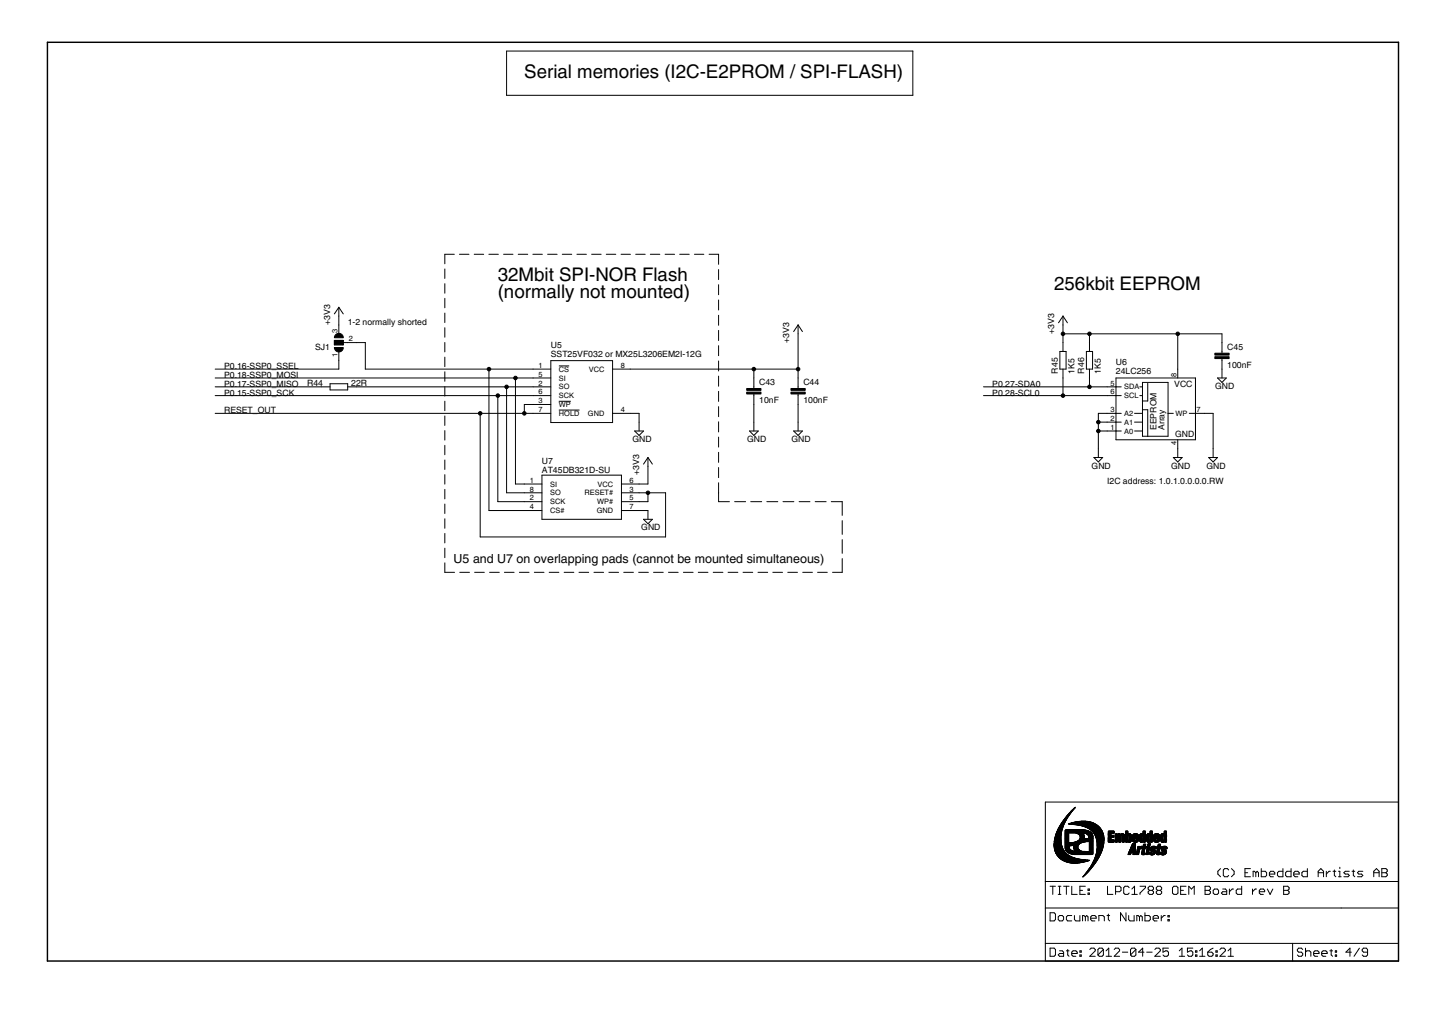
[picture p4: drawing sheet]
<svg xmlns="http://www.w3.org/2000/svg" width="297mm" height="210mm" viewBox="0 0 297 210" stroke-linecap="round" stroke-linejoin="round" font-family="sans-serif">
<defs><g id="words">
<g font-size="4.4">
<text x="107.6" y="15.9">Serial memories (I2C-E2PROM / SPI-FLASH)</text>
<text x="102.2" y="57.6">32Mbit SPI-NOR Flash</text>
<text x="216.4" y="59.4">256kbit EEPROM</text>
<text x="102.2" y="61.2">(normally not mounted)</text>
</g>
<text font-size="3" x="93.1" y="115.6">U5 and U7 on overlapping pads (cannot be mounted simultaneous)</text>
<g font-size="2.1">
<text x="64.7" y="71.8">SJ1</text>
<text x="67.7" y="66.7" transform="rotate(-90 67.7 66.7)">+3V3</text>
<text x="71.4" y="66.7">1-2 normally shorted</text>
<text x="113.1" y="71.5">U5</text>
<text x="162" y="70.3" transform="rotate(-90 162 70.3)">+3V3</text>
<text x="216.4" y="68.5" transform="rotate(-90 216.4 68.5)">+3V3</text>
<text x="251.9" y="71.8">C45</text>
<text x="46" y="75.7">P0.16-SSP0_SSEL</text>
<text x="46" y="77.6">P0.18-SSP0_MOSI</text>
<text x="113.1" y="73.3">SST25VF032 or MX25L3206EM2I-12G</text>
<text x="217.1" y="76.6" transform="rotate(-90 217.1 76.6)">R45</text>
<text x="220.6" y="76.6" transform="rotate(-90 220.6 76.6)">1K5</text>
<text x="222.6" y="76.6" transform="rotate(-90 222.6 76.6)">R46</text>
<text x="226" y="76.6" transform="rotate(-90 226 76.6)">1K5</text>
<text x="229.1" y="76.6">24LC256</text>
<text x="229.1" y="74.8">U6</text>
<text x="251.9" y="75.5">100nF</text>
<text x="46" y="81.2">P0.15-SSP0_SCK</text>
<text x="46" y="79.4">P0.17-SSP0_MISO</text>
<text x="63" y="79.2">R44</text>
<text x="72.1" y="79.2">22R</text>
<text x="155.8" y="82.7">10nF</text>
<text x="155.8" y="79.1">C43</text>
<text x="164.9" y="82.7">100nF</text>
<text x="164.9" y="79.1">C44</text>
<text x="203.7" y="79.4">P0.27-SDA0</text>
<text x="203.7" y="81.2">P0.28-SCL0</text>
<text x="241" y="79.4">VCC</text>
<text x="249.5" y="79.8">GND</text>
<text x="46" y="84.8">RESET_OUT</text>
<text x="237.4" y="88.2" transform="rotate(-90 237.4 88.2)">EEPROM</text>
<text x="239.1" y="88.2" transform="rotate(-90 239.1 88.2)">Array</text>
<text x="241.2" y="89.7">GND</text>
<text x="111.3" y="95.2">U7</text>
<text x="129.8" y="90.7">GND</text>
<text x="153.4" y="90.7">GND</text>
<text x="162.5" y="90.7">GND</text>
<text x="111.3" y="97">AT45DB321D-SU</text>
<text x="131.2" y="97.5" transform="rotate(-90 131.2 97.5)">+3V3</text>
<text x="224.1" y="96.1">GND</text>
<text x="227.3" y="99.3">I2C address: 1.0.1.0.0.0.0.RW</text>
<text x="240.4" y="96.1">GND</text>
<text x="247.7" y="96.1">GND</text>
<text x="131.6" y="108.8">GND</text>
</g>
<g font-size="1.8">
<text x="69.3" y="68.2" transform="rotate(-90 69.3 68.2)">3</text>
<text x="71.6" y="70">2</text>
<text x="69.3" y="73.2" transform="rotate(-90 69.3 73.2)">1</text>
<text x="110.6" y="75.5">1</text>
<text x="110.6" y="77.3">5</text>
<text x="114.7" y="76.3">CS</text>
<text x="120.9" y="76.3">VCC</text>
<text x="127.4" y="75.5">8</text>
<text x="241.5" y="77.3" transform="rotate(-90 241.5 77.3)">8</text>
<text x="110.6" y="79.1">2</text>
<text x="110.6" y="80.9">6</text>
<text x="110.6" y="82.7">3</text>
<text x="114.7" y="79.9">SO</text>
<text x="114.7" y="81.7">SCK</text>
<text x="114.7" y="78.1">SI</text>
<text x="114.7" y="83.5">WP</text>
<text x="228" y="80.9">6</text>
<text x="228" y="79.1">5</text>
<text x="230.7" y="81.7">SCL</text>
<text x="230.7" y="79.9">SDA</text>
<text x="110.6" y="84.6">7</text>
<text x="114.7" y="85.3">HOLD</text>
<text x="120.7" y="85.3">GND</text>
<text x="127.4" y="84.6">4</text>
<text x="228" y="88.2">1</text>
<text x="228" y="86.4">2</text>
<text x="228" y="84.6">3</text>
<text x="230.7" y="89">A0</text>
<text x="230.7" y="87.2">A1</text>
<text x="230.7" y="85.3">A2</text>
<text x="241.3" y="85.3">WP</text>
<text x="245.6" y="84.6">7</text>
<text x="241.5" y="91.3" transform="rotate(-90 241.5 91.3)">4</text>
<text x="108.7" y="99.1">1</text>
<text x="108.7" y="100.9">8</text>
<text x="112.9" y="99.8">SI</text>
<text x="112.9" y="101.7">SO</text>
<text x="120" y="101.7">RESET#</text>
<text x="122.7" y="99.8">VCC</text>
<text x="129.2" y="99.1">6</text>
<text x="129.2" y="100.9">3</text>
<text x="108.7" y="102.7">2</text>
<text x="108.7" y="104.5">4</text>
<text x="112.9" y="103.5">SCK</text>
<text x="112.9" y="105.3">CS#</text>
<text x="122.5" y="105.3">GND</text>
<text x="122.6" y="103.5">WP#</text>
<text x="129.2" y="102.7">5</text>
<text x="129.2" y="104.5">7</text>
</g>
</g></defs>
<g fill="#000" stroke="#000" stroke-width=".21">
<path d="M104 10.5h83.4zM104 10.5v9.1zM187.4 10.5v9.1zM104 19.6h83.4zM91.3 52.2v1.9zM91.3 55.2v1.9zM91.3 58.2v2zM91.3 52.2h2zM94.3 52.2h2zM97.3 52.2h2zM100.4 52.2h1.9zM103.4 52.2h1.9z"/>
<path d="M106.4 52.2h1.9zM109.4 52.2h1.9zM112.4 52.2h2zM115.4 52.2h2zM118.4 52.2h2zM121.5 52.2h1.9zM124.5 52.2h1.9zM127.5 52.2h1.9zM130.5 52.2h1.9zM133.5 52.2h1.9zM136.5 52.2h2zM139.5 52.2h2z"/>
<path d="M142.6 52.2h1.9zM145.6 52.2h1.9zM147.5 52.2v2zM147.5 55.3v2.1zM147.5 58.4v2.1zM44.2 79.4h21.7zM65.9 79.4h1.9zM68.6 69.8h1.9zM68.6 69.8v1zM69.6 66.7v1.8zM69.6 72.1v1.8zM69.6 63.1v1.8z"/>
<path d="M69.6 63.1l-1 1.3zM69.6 64.9v1.8zM69.6 73.9v1.8zM44.2 75.7h25.4zM70.5 69.8v.5zM70.5 70.3v.5zM68.6 70.8h1.9zM69.6 63.1l.9 1.3zM70.5 70.3h.9zM67.8 78.7h3.6zM71.4 70.3h1.8zM71.4 79.4h1.8z"/>
<path d="M73.2 79.4h30.8zM75 70.3v5.4zM73.2 70.3h1.8zM91.3 61.2v2zM91.3 64.2v2zM91.3 67.2v2zM91.3 70.3v1.9zM91.3 73.3v1.9zM91.3 76.3v1.9zM91.3 79.3v2zM75 75.7h25.4zM104 79.4h5.4z"/>
<path d="M44.2 77.6h61.6zM109.4 75.7h3.7zM109.4 79.4h3.7zM109.4 77.6h3.7zM105.8 77.6h3.6zM100.4 75.7h9zM113.1 74h12.7zM114.7 75.1h2.1zM125.8 74v12.7zM125.8 75.7h3.6zM129.4 75.7h25.3zM147.5 61.6v2z"/>
<path d="M147.5 64.7v2zM147.5 67.8v2.1zM147.5 70.9v2.1zM147.5 74.1v2zM147.5 77.2v2zM154.7 77.6v1.8zM154.7 79.4v.3zM154.7 75.7h9.1zM154.7 75.7v1.9zM163.8 66.7v1.8zM163.8 66.7l-.9 1.3zM163.8 77.6v1.8z"/>
<path d="M163.8 79.4v.3zM163.8 68.5v7.2zM163.8 75.7v1.9zM163.8 66.7l.9 1.3zM201.9 79.4h21.7zM217.6 72.1v3.6zM218.2 70.3v1.8zM218.2 75.7v1.9zM218.2 64.9v1.8zM218.2 64.9l-.9 1.3zM218.2 66.7v1.8zM218.2 68.5v1.8z"/>
<path d="M218.2 68.5h5.4zM218.2 77.6v3.6zM218.8 72.1v3.6zM217.6 72.1h1.2zM217.6 75.7h1.2zM218.2 64.9l.9 1.3zM223 72.1v3.6zM223.6 70.3v1.8zM223.6 75.7v1.9zM223.6 68.5v1.8zM223.6 68.5h18.2zM223.6 77.6v1.8z"/>
<path d="M223.6 79.4h3.7zM224.3 72.1v3.6zM223 72.1h1.3zM223 75.7h1.3zM227.3 79.4h1.8zM229.1 77.6h16.3zM229.1 77.6v1.8zM229.1 79.4h1.1zM234 79.4h.5zM234.5 78.5h5.3zM234.5 78.5v.9zM235.6 78.6v3.7z"/>
<path d="M239.8 78.5v6.3zM241.8 75.7v1.9zM241.8 68.5v7.2zM245.4 77.6v7.2zM249.9 77.6h1.8zM250.8 70.3v1.8zM250.8 73.9v1.8zM250.8 72.1v.4zM250.8 73.6v.3zM250.8 75.7v1.9zM249.9 77.6l.9 .9zM250.8 68.5v1.8z"/>
<path d="M241.8 68.5h9zM251.7 77.6l-.9 .9zM67.8 80h3.6zM67.8 78.7v1.3zM71.4 78.7v1.3zM91.3 82.3v2zM91.3 85.3v2zM91.3 88.3v2zM91.3 91.4v1.9zM91.3 94.4v1.9zM91.3 97.4v1.9zM44.2 84.8h54.4z"/>
<path d="M44.2 81.2h58zM105.8 77.6v21.7zM107.6 99.3h3.7zM105.8 99.3h1.8zM107.6 83v1.8zM107.6 84.8h1.8zM98.6 84.8h9zM109.4 84.8h3.7zM109.4 81.2h3.7zM109.4 83h3.7zM102.2 81.2h7.2zM107.6 83h1.8z"/>
<path d="M111.3 97.5v9.1zM113.1 74v12.7zM114.7 84.1h4.3zM114.7 82.3h2.5zM113.1 86.7h12.7zM111.3 97.5h16.3zM125.8 84.8h3.6zM129.4 84.8h1.8zM130.3 88.4h1.8zM127.6 99.3h3.6zM131.2 86.6v1.8zM130.3 88.4l.9 .9z"/>
<path d="M131.2 84.8v1.8zM131.2 99.3h1.8zM131.2 89.3l.9-.9zM133 93.9v1.8zM133 93.9l-.9 1.3zM133 95.7v3.6zM133 93.9l.9 1.3zM147.5 80.3v2.1zM147.5 83.4v2.1zM147.5 86.6v2zM147.5 89.7v2zM147.5 92.8v2.1z"/>
<path d="M147.5 95.9v2.1zM147.5 99.1v2zM153.9 88.4h1.8zM154.7 81.2v1.8zM154.7 80.8v.4zM154.7 86.6v1.8zM153.9 88.4l.8 .9zM154.7 83v3.6zM155.7 88.4l-1 .9zM162.9 88.4h1.8zM163.8 86.6v1.8zM162.9 88.4l.9 .9z"/>
<path d="M163.8 81.2v1.8zM163.8 80.8v.4zM163.8 83v3.6zM164.7 88.4l-.9 .9zM201.9 81.2h16.3zM218.2 81.2h9.1zM224.6 93.9h1.8zM225.5 92.1v1.8zM224.6 93.9l.9 .9zM225.5 88.4v3.7zM225.5 88.4h1.8zM225.5 86.6v1.8z"/>
<path d="M225.5 84.8v1.8zM226.4 93.9l-.9 .9zM227.3 81.2h1.8zM227.3 88.4h1.8zM227.3 86.6h1.8zM227.3 84.8h1.8zM225.5 86.6h1.8zM225.5 84.8h1.8zM229.1 88.4v1.8zM229.1 86.6v1.8zM229.1 84.8v1.8zM229.1 81.2v3.6z"/>
<path d="M229.1 79.4v1.8zM229.1 84.8h1.1zM229.1 86.6h1.1zM229.1 88.4h1.1zM229.1 81.2h1.1zM232.9 84.8h1.6zM232.9 86.6h1.6zM232.9 88.4h1.6zM234 81.2h.5zM234.5 88.4v1.1zM234.5 86.6v1.8zM234.5 84.8v1.8z"/>
<path d="M234.5 84.1v.7zM234.5 82.3v1.8zM234.5 81.2v1.1zM234.5 79.4v1.8zM234.5 82.3h1.1zM234.5 84.1h1.1zM234.5 89.5h1.1zM235.6 84.1v5.4zM239.8 84.8v4.7zM235.6 89.5h4.2zM240.9 93.9h1.8zM239.8 84.8h1.1z"/>
<path d="M241.8 92.1v1.8zM240.9 93.9l.9 .9zM241.8 90.2v1.9zM242.7 93.9l-.9 .9zM245.4 84.8v5.4zM229.1 90.2h16.3zM244.1 84.8h1.3zM245.4 84.8h1.8zM247.2 84.8h1.8zM248.1 93.9h1.8zM249 92.1v1.8zM248.1 93.9l.9 .9z"/>
<path d="M249 84.8v7.3zM249.9 93.9l-.9 .9zM91.3 100.4v2zM91.3 103.4v2zM91.3 106.4v2zM91.3 109.5v1.9zM91.3 112.5v1.9zM91.3 115.5v1.9zM91.3 117.4h2zM94.4 117.4h2zM97.4 117.4h2zM98.6 84.8v25.4z"/>
<path d="M100.4 75.7v29.1zM100.5 117.4h2zM102.2 81.2v21.7zM103.5 117.4h2zM104 79.4v21.7zM106.6 117.4h2zM107.6 102.9h3.7zM107.6 104.8h3.7zM107.6 101.1h3.7zM102.2 102.9h5.4zM100.4 104.8h7.2zM104 101.1h3.6z"/>
<path d="M109.7 117.4h2zM111.3 106.6h16.3zM112.7 117.4h2zM115.8 117.4h2zM118.9 117.4h1.9zM121.9 117.4h2zM125 117.4h2zM127.6 97.5v9.1zM128 117.4h2zM131.1 117.4h2zM127.6 102.9h3.6zM127.6 104.8h3.6z"/>
<path d="M127.6 101.1h3.6zM131.2 104.8h1.8zM131.2 101.1h1.8zM131.2 102.9h1.8zM132.1 106.6h1.8zM133 104.8v1.8zM132.1 106.6l.9 .9zM133 101.1h3.6zM133 101.1v1.8zM133.9 106.6l-.9 .9zM134.2 117.4h1.9zM136.6 101.1v9.1z"/>
<path d="M98.6 110.2h38zM137.2 117.4h2zM140.3 117.4h2zM143.3 117.4h2zM146.4 117.4h2zM147.5 101.1v1.8zM147.5 102.9h2.2zM149.5 117.4h2zM150.8 102.9h2.3zM152.5 117.4h2zM154.1 102.9h2.3zM155.6 117.4h2z"/>
<path d="M157.4 102.9h2.3zM158.6 117.4h2zM160.7 102.9h2.3zM161.7 117.4h2zM164 102.9h2.3zM164.8 117.4h2zM167.3 102.9h2.3zM167.8 117.4h2zM170.6 102.9h2.3zM170.9 117.4h2zM172.9 102.9v2.8zM172.9 106.8v2.8z"/>
<path d="M172.9 110.7v2.8zM172.9 114.6v2.8zM250 178.8v.5zM250 178.8l.5-.6zM250 179.3l.5 .6zM251.1 178.5v1.1zM251.1 179.6l.3 .3zM251.4 178.2l-.3 .3zM251.4 179.9h.5zM251.4 178.2h.5zM251.9 179.9l.3-.3zM251.9 178.2l.3 .3z"/>
<path d="M252.8 179.9l.5-.6zM253.3 178.8v.5zM252.8 178.2l.5 .6zM255.6 178.2v1.7zM255.6 179.9h1.1zM255.6 179.1h.5zM255.6 178.2h1.1zM257.2 178.8v1.1zM257.2 178.8h.3zM257.5 178.8l.3 .3zM257.8 179.1v.8zM258.1 178.8l-.3 .3z"/>
<path d="M258.1 178.8l.2 .3zM258.3 179.1v.8zM258.9 178.2v1.7zM258.9 179.9h.8zM259.7 179.9l.3-.3zM258.9 178.8h.8zM260 179.1v.5zM259.7 178.8l.3 .3zM260.6 179.1v.5zM260.9 178.8l-.3 .3zM260.6 179.6l.3 .3zM260.9 178.8h.5z"/>
<path d="M260.9 179.9h.5zM261.4 178.8l.3 .3zM261.7 179.1v.2zM260.6 179.3h1.1zM262.2 179.1v.5zM262.2 179.1l.3-.3zM262.2 179.6l.3 .3zM262.5 178.8h.9zM263.4 178.2v1.7zM262.5 179.9h.9zM263.9 179.1v.5zM264.2 178.8l-.3 .3z"/>
<path d="M263.9 179.6l.3 .3zM264.2 178.8h.8zM265 178.2v1.7zM264.2 179.9h.8zM265.6 179.1v.5zM265.9 178.8l-.3 .3zM265.6 179.6l.3 .3zM265.9 178.8h.5zM265.9 179.9h.5zM266.4 178.8l.3 .3zM266.7 179.1v.2zM265.6 179.3h1.1z"/>
<path d="M267.3 179.1v.5zM267.5 178.8l-.2 .3zM267.3 179.6l.2 .3zM267.5 178.8h.9zM268.4 178.2v1.7zM267.5 179.9h.9zM270.6 178.8v1.1zM270.6 178.8l.5-.6zM270.6 179.1h1.1zM271.1 178.2l.6 .6zM271.7 178.8v1.1zM272.3 178.8v1.1z"/>
<path d="M272.8 178.8l-.5 .5zM272.8 178.8h.3zM273.6 178.8h.6zM273.9 178.5v1.1zM273.9 179.6l.3 .3zM274.8 178.8h.2zM274.8 179.9h.5zM275 178.8v1.1zM275 177.9v.3zM275.9 179.9h.8zM275.9 179.1l.3-.3zM275.9 179.1l.3 .2z"/>
<path d="M276.2 178.8h.8zM276.7 179.9l.3-.3zM276.2 179.3h.5zM276.7 179.3l.3 .3zM277.5 178.8h.6zM277.8 178.5v1.1zM277.8 179.6l.3 .3zM278.7 179.9h.8zM278.9 178.8l-.2 .3zM278.7 179.1l.2 .2zM278.9 178.8h.9zM279.5 179.9l.3-.3z"/>
<path d="M278.9 179.3h.6zM279.5 179.3l.3 .3zM282 178.8v1.1zM282 178.8l.6-.6zM282 179.1h1.1zM282.6 178.2l.5 .6zM283.1 178.8v1.1zM283.7 178.2v1.7zM283.7 178.2h.8zM283.7 179.1h.8zM284.5 178.2l.3 .3zM284.5 179.1l.3 .2z"/>
<path d="M283.7 179.9h.8zM284.8 178.5v.3zM284.8 178.8l-.3 .3zM284.8 179.3v.3zM284.8 179.6l-.3 .3zM214.6 164.6h72.5zM287.1 164.6v16.3zM214.6 197.2h50.7zM214.6 193.6v3.6zM214.6 193.6h50.7zM214.6 186.3v7.3zM214.6 180.9v5.4z"/>
<path d="M214.6 180.9h72.5zM214.6 164.6v16.3zM215.6 194.5v1.7zM215.6 196.2h.8zM215.6 181.8h1.1zM215.6 187.3v1.7zM215.6 189h.8zM216.1 181.8v1.7zM216.4 196.2l.3-.3zM215.6 194.5h.8zM216.4 189l.3-.3zM215.6 187.3h.8z"/>
<path d="M216.7 194.8v1.1zM216.4 194.5l.3 .3zM216.7 187.6v1.1zM216.4 187.3l.3 .3zM217.5 195.6l-.3 .3zM217.2 183.5h.6zM217.2 181.8h.6zM217.2 188.1v.6zM217.2 188.7l.3 .3zM217.5 195.1h.6zM217.2 195.9l.3 .3zM217.5 195.6h.8z"/>
<path d="M217.5 181.8v1.7zM217.5 189h.6zM217.5 187.9l-.3 .2zM218.1 195.1l.2 .3zM218.1 189l.2-.3zM217.5 187.9h.6zM218.3 195.4v.8zM217.5 196.2h.8zM218.3 181.8h1.2zM218.3 188.1v.6zM218.1 187.9l.2 .2zM218.9 195.1h.6z"/>
<path d="M218.9 181.8v1.7zM218.9 188.1v.6zM218.9 188.7l.3 .3zM219.2 194.8v1.1zM219.2 195.9l.3 .3zM219.2 187.9l-.3 .2zM219.2 189h.8zM220 195.4v.5zM220 195.4l.3-.3zM220 181.8v1.7zM220 183.5h1.1zM219.2 187.9h.8z"/>
<path d="M220 195.9l.3 .3zM220.3 195.1h.6zM220.6 187.9v.8zM220.6 188.7l.3 .3zM220.3 196.2h.6zM220.9 195.1l.2 .3zM220.9 189h.8zM221.1 195.4v.2zM220 195.6h1.1zM221.7 195.1h.3zM221.7 195.1v.3zM221.7 195.9h.3z"/>
<path d="M221.7 195.9v.3zM221.7 181.8v1.7zM221.7 183.5h1.1zM221.7 182.7h.5zM221.7 187.9v1.1zM222 195.1v.3zM221.7 195.4h.3zM222 195.9v.3zM221.7 196.2h.3zM222.2 187.9v1.1zM222.2 187.9h.3zM222.5 187.9l.3 .2z"/>
<path d="M221.7 181.8h1.1zM222.8 188.1v.9zM222.8 188.1l.3-.2zM223.1 187.9l.3 .2zM223.4 182.4h.2zM223.4 182.4v.3zM223.4 183.2h.2zM223.4 183.2v.3zM223.4 188.1v.9zM223.6 182.4v.3zM223.4 182.7h.2zM223.6 183.2v.3z"/>
<path d="M223.4 183.5h.2zM223.7 196.2l1.1-1.1zM223.9 188.1v.6zM223.9 188.1l.3-.2zM224 194.5l-.3 .3zM223.9 188.7l.3 .3zM224.2 187.9h.5zM224 194.5h.6zM224.2 189h.5zM224.7 187.9l.3 .2zM223.7 196.2h1.1zM224.8 194.8v.3z"/>
<path d="M224.6 194.5l.2 .3zM225 188.1v.3zM223.9 188.4h1.1zM225.4 194.8v1.1zM225.4 194.8l.3-.3zM225.4 195.9l1.1-1.1zM225.6 187.9v1.1zM225.6 187.9h.8zM225.7 194.5h.5zM225.4 195.9l.3 .3zM226.2 194.5l.3 .3zM225.7 196.2h.5z"/>
<path d="M226.4 187.9l.3 .2zM226.5 194.8v1.1zM226.5 195.9l-.3 .3zM226.7 188.1v.9zM227.6 194.5l-.5 .6zM227.1 196.2h1.1zM227.2 187.9h.6zM227.4 181.8v1.7zM227.4 183.5h1.1zM227.5 187.6v1.1zM227.5 188.7l.3 .3zM227.6 194.5v1.7z"/>
<path d="M229.8 195.1l-1.1 1.1zM229 194.5l-.3 .3zM229 181.8v1.7zM229 181.8h.8zM229 194.5h.6zM228.7 196.2h1.1zM229.8 194.8v.3zM229.6 194.5l.2 .3zM229.8 181.8l.3 .3zM229 183h.8zM230 187.3v1.7zM230 187.3l1.1 1.7z"/>
<path d="M230.1 182.1v.6zM230.1 182.7l-.3 .3zM230.4 195.4h1.1zM230.7 182.1v1.1zM230.7 183.2l.2 .3zM230.9 181.8l-.2 .3zM230.9 183.5h.6zM231.1 187.3v1.7zM230.9 181.8h.6zM231.5 183.5l.3-.3zM231.7 187.9v.8zM231.7 188.7l.3 .3z"/>
<path d="M231.5 181.8l.3 .3zM232 189h.8zM232.1 194.8v1.1zM232.1 194.8l.2-.3zM233.2 194.8l-1.1 1.1zM232.3 194.5h.6zM232.1 195.9l.2 .3zM232.9 181.8l-.6 .6zM232.3 183.5h1.2zM232.8 187.9v1.1zM232.9 194.5l.3 .3zM232.3 196.2h.6z"/>
<path d="M232.9 181.8v1.7zM233.2 194.8v1.1zM233.2 195.9l-.3 .3zM233.4 187.9v1.1zM233.4 187.9h.2zM233.6 187.9l.3 .2zM233.7 195.4h1.1zM233.9 188.1v.9zM233.9 188.1l.3-.2zM234 181.8h1.1zM234 183.2v.3zM234.2 187.9l.3 .2z"/>
<path d="M234.5 188.1v.9zM234.6 194.5v1.7zM233.7 195.4l.9-.9zM235 187.3v1.7zM235 189h.9zM235.1 181.8v.3zM234 183.2l1.1-1.1zM235.4 195.4h1.1zM236 181.8l-.3 .3zM235.7 183v.2zM235.7 183l.3-.3zM235.7 182.1v.3z"/>
<path d="M235.9 189l.2-.3zM235 187.9h.9zM236 181.8h.5zM235.7 183.2l.3 .3zM235.7 182.4l.3 .3zM236 182.7h.5zM236.1 188.1v.6zM235.9 187.9l.2 .2zM236.5 181.8l.3 .3zM236.5 182.7l.3 .3zM236 183.5h.5zM236.7 188.1v.6z"/>
<path d="M237 187.9l-.3 .2zM236.8 182.1v.3zM236.8 182.4l-.3 .3zM236.8 183v.2zM236.8 183.2l-.3 .3zM236.7 188.7l.3 .3zM237 187.9h.5zM237.1 196.2l1.1-1.1zM237.3 194.5l-.2 .3zM237.6 181.8l-.2 .3zM237.4 183v.2zM237.4 183l.2-.3z"/>
<path d="M237.4 182.1v.3zM237 189h.5zM237.5 187.9l.3 .2zM237.6 181.8h.6zM237.4 183.2l.2 .3zM237.4 182.4l.2 .3zM237.6 182.7h.6zM237.8 188.1v.3zM236.7 188.4h1.1zM237.3 194.5h.6zM237.1 196.2h1.1zM238.2 194.8v.3z"/>
<path d="M237.9 194.5l.3 .3zM238.2 181.8l.3 .3zM238.2 182.7l.3 .3zM237.6 183.5h.6zM238.4 187.9v1.1zM238.4 188.4l.5-.5zM238.5 182.1v.3zM238.5 182.4l-.3 .3zM238.5 183v.2zM238.5 183.2l-.3 .3zM238.7 194.5v.9zM238.7 195.4l.6-.3z"/>
<path d="M238.9 187.9h.3zM238.7 195.9l.3 .3zM239.3 195.1h.3zM239.6 195.1l.3 .3zM239 196.2h.6zM239.8 187.9h.2zM239.8 187.9v.2zM239.8 188.7h.2zM239.8 188.7v.3zM238.7 194.5h1.2zM239.9 195.4v.5zM239.6 196.2l.3-.3z"/>
<path d="M240 187.9v.2zM239.8 188.1h.2zM240 188.7v.3zM239.8 189h.2zM240.7 182.1v1.1zM240.7 183.2l.3 .3zM241 181.8l-.3 .3zM241 183.5h.5zM241 181.8h.5zM241.5 183.5l.3-.3zM241.8 182.1v1.1zM241.5 181.8l.3 .3z"/>
<path d="M242.6 194.5l-.5 .6zM242.1 196.2h1.1zM242.4 181.8v1.7zM242.4 183.5h1.1zM242.4 182.7h.5zM242.6 194.5v1.7zM242.4 181.8h1.1zM243.8 194.5v.9zM243.8 195.4l.5-.3zM243.8 195.9l.2 .3zM244 181.8v1.7zM244 181.8l.6 .6z"/>
<path d="M244.3 195.1h.3zM244.6 195.1l.3 .3zM244 196.2h.6zM244.6 182.4l.6-.6zM243.8 194.5h1.1zM244.9 195.4v.5zM244.9 195.9l-.3 .3zM245.2 181.8v1.7zM245.4 195.1h.3zM245.4 195.1v.3zM245.4 195.9h.3zM245.4 195.9v.3z"/>
<path d="M245.7 195.1v.3zM245.4 195.4h.3zM245.7 195.9v.3zM245.4 196.2h.3zM246.8 194.5l-.5 .6zM246.3 196.2h1.1zM246.8 194.5v1.7zM247.4 181.8v1.7zM247.4 181.8h.8zM247.4 182.7h.8zM247.9 195.4v.5zM247.9 195.9l.3 .3z"/>
<path d="M248.2 196.2h.6zM248.2 181.8l.3 .3zM248.2 182.7l.3 .3zM247.4 183.5h.8zM247.9 195.4l.6-.6zM248.5 182.1v.3zM248.5 182.4l-.3 .3zM248.5 183v.2zM248.5 183.2l-.3 .3zM249 195.9l-.2 .3zM247.9 195.4h.9zM248.5 194.8l.5-.3z"/>
<path d="M249 195.6v.3zM248.8 195.4l.2 .2zM249 182.7v.5zM249 183.2l.3 .3zM249.3 183.5h.6zM249.3 182.4l-.3 .3zM249.6 195.1h.3zM249.6 195.1v.3zM249.6 195.9h.3zM249.6 195.9v.3zM249.9 195.1v.3zM249.6 195.4h.3z"/>
<path d="M249.9 195.9v.3zM249.6 196.2h.3zM249.9 183.5l.2-.3zM249.3 182.4h.6zM250.1 182.7v.5zM249.9 182.4l.2 .3zM250.4 196.2l1.1-1.1zM250.7 194.5l-.3 .3zM250.7 183.2l.3-.2zM251 182.4h.5zM250.7 183.2l.3 .3zM251 183h.8z"/>
<path d="M250.7 194.5h.5zM250.4 196.2h1.1zM251.5 194.8v.3zM251.2 194.5l.3 .3zM251.5 182.4l.3 .3zM251.8 182.7v.8zM251 183.5h.8zM252.6 194.5l-.5 .6zM252.1 196.2h1.1zM252.4 182.4v1.1zM252.4 183l.5-.6zM252.6 194.5v1.7z"/>
<path d="M252.9 182.4h.3zM253.8 182.7v.5zM253.8 182.7l.2-.3zM253.8 183.2l.2 .3zM254 182.4h.9zM254.9 181.8v1.7zM254 183.5h.9zM257.1 182.4v1.1zM257.7 182.4l-.6 .6zM257.7 182.4h.2zM258.5 182.7v.5zM258.5 182.7l.3-.3z"/>
<path d="M258.5 183.2l.3 .3zM258.8 182.4h.5zM258.8 183.5h.5zM259.3 182.4l.3 .3zM259.6 182.7v.3zM258.5 183h1.1zM260.2 182.4l.5 1.1zM261.3 182.4l-.6 1.1zM263.5 181.8v1.7zM263.5 181.8h.9zM263.5 182.7h.9zM264.4 181.8l.2 .3z"/>
<path d="M264.4 182.7l.2 .3zM263.5 183.5h.9zM264.6 182.1v.3zM264.6 182.4l-.2 .3zM264.6 183v.2zM264.6 183.2l-.2 .3zM265.3 193.6v3.6zM265.3 193.6h10zM265.3 197.2h21.8zM266.3 194.8v.3zM266.3 195.1l.3 .3zM266.6 194.5l-.3 .3z"/>
<path d="M266.6 195.4h.5zM266.3 195.9l.3 .3zM266.6 194.5h.5zM267.1 195.4l.3 .2zM266.6 196.2h.5zM267.1 194.5l.3 .3zM267.4 195.6v.3zM267.4 195.9l-.3 .3zM268 194.5v1.7zM268 195.4l.3-.3zM268.3 195.1h.5zM268.8 195.1l.3 .3z"/>
<path d="M269.1 195.4v.8zM269.7 195.4v.5zM269.7 195.4l.2-.3zM269.7 195.9l.2 .3zM269.9 195.1h.6zM269.9 196.2h.6zM270.5 195.1l.3 .3zM270.8 195.4v.2zM269.7 195.6h1.1zM271.3 195.4v.5zM271.3 195.4l.3-.3zM271.3 195.9l.3 .3z"/>
<path d="M271.6 195.1h.6zM271.6 196.2h.6zM272.2 195.1l.2 .3zM272.4 195.4v.2zM271.3 195.6h1.1zM273 195.1h.6zM273.3 194.8v1.1zM273.3 195.9l.3 .3zM274.1 195.1h.3zM274.1 195.1v.3zM274.1 195.9h.3zM274.1 195.9v.3z"/>
<path d="M274.4 195.1v.3zM274.1 195.4h.3zM274.4 195.9v.3zM274.1 196.2h.3zM214.6 186.3h60.7zM275.3 193.6h11.8zM276.3 195.4h1.1zM277.1 194.5v1.7zM277.1 194.5l-.8 .9zM279.1 194.5l-1.1 1.7zM279.6 195.9l.3 .3zM279.6 194.8v.3z"/>
<path d="M279.6 195.1l.3 .3zM279.9 196.2h.6zM279.9 194.5l-.3 .3zM279.9 195.4h.8zM280.5 196.2l.2-.3zM279.9 194.5h.6zM280.7 194.8v1.1zM280.5 194.5l.2 .3zM275.3 186.3h11.8zM287.1 186.3v7.3zM287.1 193.6v3.6zM287.1 180.9v5.4z"/>
<path d="M68.9 68.7a.91 .91 0 0 1 1-.2 .91 .91 0 0 1 .6 .8h-1.9z" fill-rule="evenodd"/>
<path d="M68.6 71.3h1.9a.91 .91 0 0 1-.9 .9 .91 .91 0 0 1-1-.9z" fill-rule="evenodd"/>
<circle cx="100.4" cy="75.7" r=".36"/>
<circle cx="104" cy="79.4" r=".36"/>
<circle cx="105.8" cy="77.6" r=".36"/>
<circle cx="154.7" cy="75.7" r=".36"/>
<circle cx="163.8" cy="75.7" r=".36"/>
<circle cx="218.2" cy="68.5" r=".36"/>
<circle cx="223.6" cy="79.4" r=".36"/>
<circle cx="223.6" cy="68.5" r=".36"/>
<circle cx="241.8" cy="68.5" r=".36"/>
<circle cx="98.6" cy="84.8" r=".36"/>
<circle cx="102.2" cy="81.2" r=".36"/>
<circle cx="107.6" cy="84.8" r=".36"/>
<circle cx="218.2" cy="81.2" r=".36"/>
<circle cx="225.5" cy="88.4" r=".36"/>
<circle cx="225.5" cy="86.6" r=".36"/>
<circle cx="133" cy="101.1" r=".36"/>
</g>
<path d="M9.7 8.7v188.5zM9.7 8.7h277.4zM287.1 8.7v188.5zM9.7 197.2h277.4z" fill="#000" stroke="#000" stroke-width=".3"/>
<g fill="#000" stroke="#000" stroke-width=".21">
<path d="M68.6 69.8h1.9v.9h-1.9zM153.3 79.7h2.9v.4h-2.9zM162.4 79.7h2.9v.4h-2.9zM249.4 73.2h2.9v.4h-2.9zM249.4 72.5h2.9v.4h-2.9zM153.3 80.5h2.9v.3h-2.9zM162.4 80.5h2.9v.3h-2.9zM216.4 173.6l1.6 .1zM216.4 173.6h1.6zM216.4 173.5l1.6 .1zM216.4 173.5h1.6zM216.4 173.5h1.5z"/>
<path d="M216.4 173.4l1.5 .1zM216.4 173.4h1.5zM216.4 173.3l1.5 .1zM216.4 173.3h1.5zM216.4 173.2l1.5 .1zM216.4 173.2h1.5zM216.4 173.1l1.5 .1zM216.4 173.1h1.5zM216.4 173l1.5 .1zM216.4 173h1.5zM216.4 174h1.7zM216.4 173.9l1.7 .1z"/>
<path d="M216.4 173.8l1.7 .1zM216.4 173.8h1.7zM216.4 173.7l1.6 .1zM216.4 173.7h1.6zM216.4 172.7h1.4zM216.4 172.6l1.4 .1zM216.4 172.6h1.4zM216.4 173.9h1.7zM216.4 173h1.4zM216.4 172.9l1.4 .1zM216.4 172.9h1.4zM216.4 172.8l1.4 .1z"/>
<path d="M216.4 172.8h1.4zM216.4 172.7l1.4 .1zM216.5 174.1l1.7 .1zM216.5 174.1h1.6zM216.5 174l1.6 .1zM216.5 172.6h1.3zM216.5 172.5l1.3 .1zM216.5 172.5h1.3zM216.5 172.4l1.3 .1zM216.5 172.4h1.3zM216.5 172.3l1.3 .1zM216.5 174.3l1.8 .1z"/>
<path d="M216.5 172.3h1.3zM216.5 172.2l1.3 .1zM216.5 172.2h1.3zM216.5 172.1l1.3 .1zM216.5 174.3h1.8zM216.5 174.2l1.7 .1zM216.5 174.2h1.7zM216.5 174.4l1.9 .1zM216.5 174.4h1.8zM216.5 172.1h1.3zM216.5 172l1.3 .1zM216.5 172h1.3z"/>
<path d="M216.6 174.6h1.9zM216.6 174.5l1.8 .1zM216.6 174.5h1.8zM216.6 171.9l1.2 .1zM216.6 171.9h1.2zM216.6 171.8l1.2 .1zM216.6 174.6l1.9 .1zM216.6 171.8h1.2zM216.6 171.7l1.2 .1zM216.6 171.7h1.2zM216.6 174.7h1.9zM216.6 174.8h2z"/>
<path d="M216.6 174.7l1.9 .1zM216.6 171.6l1.2 .1zM216.6 171.6h1.2zM216.6 171.5l1.2 .1zM216.7 174.8l1.9 .1zM216.7 174.8h1.9zM216.7 171.5h1.1zM216.7 171.4l1.1 .1zM216.7 171.4h1.1zM216.7 171.3l1.1 .1zM216.7 174.9l2 .1zM216.7 174.9h2z"/>
<path d="M216.7 175l2.1 .1zM216.7 171.3h1.1zM216.7 171.2l1.1 .1zM216.7 175h2.1zM216.8 175.1h2.1zM216.8 175l2 .1zM216.8 171.2h1zM216.8 171.1l1 .1zM216.8 175.2h2.2zM216.8 175.1l2.1 .1zM216.8 171.1h1.1zM216.8 171l1.1 .1z"/>
<path d="M216.8 171h1.1zM216.9 171h1zM216.9 170.9l1 .1zM216.9 170.9h1zM216.9 170.8l1 .1zM216.9 175.3h2.2zM216.9 175.2l2.2 .1zM216.9 175.3l2.3 .1zM216.9 170.8h1zM216.9 170.7l1 .1zM217 175.4h2.2zM217 170.7h.9z"/>
<path d="M217 170.6l.9 .1zM217 175.5h2.4zM217 175.4l2.3 .1zM217 170.6h.9zM217 170.5l.9 .1zM217 170.5h1zM217.1 175.6h2.4zM217.1 175.5l2.4 .1zM217.1 170.4l.9 .1zM217.1 170.4h.9zM217.1 170.3l.9 .1zM217.1 175.6h2.5z"/>
<path d="M217.1 170.3h.9zM217.1 170.2l.9 .1zM217.1 175.6l2.5 .1zM217.2 175.7h2.5zM217.2 170.2h.9zM217.2 175.7h2.6zM217.2 170.1l.9 .1zM217.2 170.1h.9zM217.2 175.7l2.7 .1zM217.2 170l.9 .1zM217.3 175.8h2.6zM217.3 175.8l2.7 .1z"/>
<path d="M217.3 170h.8zM217.3 169.9l.8 .1zM217.3 175.9h2.8zM217.3 169.9h.8zM217.3 175.9h2.9zM217.4 169.8l.8 .1zM217.4 169.8h.8zM217.4 175.9l2.9 .1zM217.4 169.8h.7zM217.4 169.7l.8 .1zM217.4 176h3zM217.4 169.7h.8z"/>
<path d="M217.5 176h3zM217.5 169.7h.7zM217.5 169.6l.7 .1zM217.5 176l3.1 .1zM217.5 169.6h.7zM217.5 169.5l.7 .1zM217.5 169.5h.7zM217.6 176.1h3.1zM217.6 169.4l.7 .1zM217.6 176.1h3.3zM217.6 169.4h.7zM217.6 176.1l3.4 .1z"/>
<path d="M217.7 169.3l.6 .1zM217.7 169.3h.6zM217.7 176.2h3.4zM217.7 169.2l.7 .1zM217.7 176.2l3.6 .1zM217.7 169.2h.7zM217.8 169.1l.6 .1zM217.8 169.1h.6zM217.8 176.3h3.7zM217.8 176.3h3.9zM217.8 169l.7 .1zM217.8 169h.7z"/>
<path d="M217.8 176.3l4.2 .1zM217.9 168.9l.6 .1zM217.9 168.9h.6zM217.9 176.4h4.3zM217.9 168.8l.6 .1zM218 176.4h4.5zM218 168.8l.6 .1zM218 168.8h.6zM218 168.7l.6 .1zM218 176.4l4.9 .1zM218 168.7h.6zM218.1 168.6l.5 .1z"/>
<path d="M218.1 176.5h5.2zM218.1 168.6h.6zM218.1 176.5l5.6 .1zM218.1 168.5l.6 .1zM218.2 168.5h.5zM218.2 176.5l5.4 .1zM218.2 168.4l.5 .1zM218.3 168.4h.5zM218.3 168.3l.5 .1zM218.3 176.6h5.2zM218.3 168.3h.5zM218.4 176.6l5 .1z"/>
<path d="M218.4 168.2l.4 .1zM218.4 168.2l.5 .1zM218.4 168.2h.5zM218.4 176.7h4.9zM218.4 168.1l.5 .1zM218.5 168.1h.4zM218.5 176.7h4.7zM218.5 168l.5 .1zM218.5 168h.5zM218.6 176.7l4.4 .1zM218.6 168h.4zM218.6 167.9l.5 .1z"/>
<path d="M218.6 167.9h.5zM218.7 174l.8 .1zM218.7 174h.8zM218.7 173.9l.8 .1zM218.7 173.9h.8zM218.7 173.8l.8 .1zM218.7 173.8h.8zM218.7 173.7l.8 .1zM218.7 173.7h.8zM218.7 173.6l.8 .1zM218.7 173.6h.8zM218.7 173.5l.9 .1z"/>
<path d="M218.7 173.5h1.2zM218.7 173.5h1.5zM218.7 173.4l1.7 .1zM218.7 173.3l2.7 .1zM218.7 173.3h2.7zM218.7 173.2l2.8 .1zM218.7 173.2h2.8zM218.7 173.2h2.9zM218.7 173.1h3zM218.7 173l3.1 .1zM218.7 173h3.1zM218.7 173h3.2z"/>
<path d="M218.7 172.9l3.3 .1zM218.7 172.9h.7zM218.7 172.8l.7 .1zM218.7 172.8h.7zM218.7 172.7l.7 .1zM218.7 172.7h.7zM218.7 172.6l.7 .1zM218.7 172.6h.7zM218.7 172.5l.7 .1zM218.7 172.5h.7zM218.7 172.4l.7 .1zM218.7 172.4h.7z"/>
<path d="M218.7 172.3l.7 .1zM218.7 172.3h.7zM218.7 172.2l.7 .1zM218.7 172.2h.7zM218.7 172.1l.7 .1zM218.7 172.1h.7zM218.7 172l.7 .1zM218.7 172h.7zM218.7 171.9l.7 .1zM218.7 171.9h.7zM218.7 171.8l.7 .1zM218.7 171.8h.7z"/>
<path d="M218.7 171.7l.7 .1zM218.7 171.7h.7zM218.7 171.6l.7 .1zM218.7 171.6h.7zM218.7 171.5l.7 .1zM218.7 171.5h.7zM218.7 171.4l.7 .1zM218.7 171.4h.7zM218.7 171.3l.7 .1zM218.7 171.3h.7zM218.7 171.2l.7 .1zM218.7 171.2h.7z"/>
<path d="M218.7 171.1l.7 .1zM218.7 171.1h.7zM218.7 171l.7 .1zM218.7 171h.7zM218.7 170.9l.7 .1zM218.7 170.9h.7zM218.7 170.8l5.3 .1zM218.7 170.8h5.2zM218.7 170.7h5.1zM218.7 170.6l5 .1zM218.7 170.6h5zM218.7 170.5l4.9 .1z"/>
<path d="M218.7 170.5h4.8zM218.7 170.4l4.6 .1zM218.7 170.3l4.3 .1zM218.7 174.1l.9 .1zM218.7 174.1h.9zM218.7 173.4h2.7zM218.7 173.1l2.9 .1zM218.7 173.1h2.9zM218.7 170.7l5.2 .1zM218.7 170.7l5.1 .1zM218.7 170.6h4.9zM218.7 170.5h4.7z"/>
<path d="M218.7 170.4h4.5zM218.7 170.3h4.2zM218.7 167.8l.4 .1zM218.7 176.8h4.2zM218.7 174.3h1zM218.7 174.2l.9 .1zM218.7 174.2h.9zM218.7 174.3l1.1 .1zM218.7 167.8h.4zM218.7 167.7l.5 .1zM218.8 174.4h1.1zM218.8 174.4h1z"/>
<path d="M218.8 167.7h.4zM218.8 174.4l1.1 .1zM218.8 170.3h3.8zM218.8 176.8h4zM218.8 174.5h1.2zM218.8 174.5l1.4 .1zM218.8 174.5l1.2 .1zM218.8 167.6l.4 .1zM218.9 174.6h1.4zM218.9 167.6h.3zM218.9 176.8l3.7 .1zM218.9 167.6h.4z"/>
<path d="M218.9 174.6l1.5 .1zM218.9 174.6l1.7 .1zM218.9 167.5l.4 .1zM218.9 174.7h3.9zM218.9 167.5h.4zM219 167.4l.4 .1zM219 174.7l5.4 .1zM219 174.8h5.3zM219 167.4h.4zM219 176.9h3.5zM219.1 167.4h.3zM219.1 167.3l.3 .1z"/>
<path d="M219.1 167.3h.4zM219.1 174.8h5.2zM219.1 170.2l3.2 .1zM219.1 176.9l3.2 .1zM219.1 174.8l5.2 .1zM219.2 167.2l.3 .1zM219.2 174.9h5.1zM219.2 167.2h.3zM219.2 167.1l.4 .1zM219.2 174.9h5.2zM219.3 176.9l2.8 .1zM219.3 174.9l5 .1z"/>
<path d="M219.3 167.1h.3zM219.3 169l5.5 .1zM219.3 167l.3 .1zM219.4 175h4.9zM219.4 167h.2zM219.4 167h.3zM219.4 169h5.3zM219.4 166.9l.3 .1zM219.4 177h2.5zM219.4 175l4.9 .1zM219.4 169.1h5.5zM219.5 170.9h4.5z"/>
<path d="M219.5 166.9h.2zM219.5 175l4.9 .1zM219.5 166.9h.3zM219.5 166.8l.3 .1zM219.5 169h5.2zM219.5 166.8h.3zM219.6 175.1h4.7zM219.6 166.8h.2zM219.6 177l2.1 .1zM219.6 166.7l.3 .1zM219.6 166.7h.3zM219.7 166.6l.2 .1z"/>
<path d="M219.7 175.1l4.6 .1zM219.7 168.9l4.9 .1zM219.7 166.6h.3zM219.8 166.6h.2zM219.8 175.2h4.5zM219.8 168.9h4.7zM219.8 166.5l.2 .1zM219.8 166.5h.2zM219.8 166.5h.3zM219.9 177l1.4 .1zM219.9 166.4l.2 .1zM219.9 175.2h4.4z"/>
<path d="M219.9 168.8l4.6 .1zM219.9 166.4h.2zM219.9 172.9h2.2zM219.9 169.1h5zM219.9 166.3l.2 .1zM220 166.3h.2zM220 168.8l4.3 .1zM220 166.2l.3 .1zM220.1 175.2l4.2 .1zM220.1 166.2h.1zM220.1 166.2h.2zM220.2 166.1l.1 .1z"/>
<path d="M220.2 168.8h4.1zM220.2 166.1h.2zM220.2 177.1h.7zM220.3 175.3h4zM220.3 172.8l1.9 .1zM220.3 166.1h.1zM220.3 166l.1 .1zM220.3 168.7l3.9 .1zM220.3 166h.2zM220.3 169.1l4.7 .1zM220.3 165.9l.2 .1zM220.4 173.8l.8 .1z"/>
<path d="M220.4 173.8h.8zM220.4 165.9l.1 .1zM220.4 174.1h.9zM220.4 174l.9 .1zM220.4 174h.9zM220.4 173.9l.9 .1zM220.4 173.9h.9zM220.4 173.7l.9 .1zM220.4 173.7h.9zM220.4 173.6l.9 .1zM220.4 173.6h.9zM220.4 173.5l.9 .1z"/>
<path d="M220.4 173.5h.9zM220.4 165.9h.2zM220.5 174.2l.9 .1zM220.5 174.2h.9zM220.5 174.1l.9 .1zM220.5 173.5h.9zM220.5 173.4l.9 .1zM220.5 172.8h1.8zM220.5 168.7h3.6zM220.5 165.8l.1 .1zM220.5 165.8h.1zM220.5 175.3h3.6z"/>
<path d="M220.5 174.3l1 .1zM220.5 174.3h1zM220.5 174.3h.9zM220.5 174.4h1.1zM220.5 165.8h.2zM220.6 174.4l1 .1zM220.6 174.5l1.1 .1zM220.6 174.5h1.1zM220.6 172.8h1.9zM220.6 169.2h4.4zM220.6 168.7h3.4zM220.7 174.5l1.1 .1z"/>
<path d="M220.7 174.6h1.2zM220.7 174.6l1.4 .1zM220.7 174.6l1.3 .1zM220.7 172.7l2 .1zM220.8 170.9h3.3zM220.8 168.6l3 .1zM220.9 172.7h2zM220.9 169.2h4.2zM220.9 170.9l1.4 .1zM221 172.7h2.4zM221 168.6h2.7zM221 172.6l3.3 .1z"/>
<path d="M221 171h1.3zM221.1 172.6h3.2zM221.1 171h1.3zM221.2 169.2l3.9 .1zM221.2 172.6h3.2zM221.2 171l1.2 .1zM221.2 168.6h2.3zM221.3 172.5l3 .1zM221.3 171.1h1.1zM221.3 172.5h3zM221.3 171.1l1.1 .1zM221.4 172.4l2.9 .1z"/>
<path d="M221.4 171.1l1 .1zM221.4 169.3h3.8zM221.4 172.4h3zM221.4 171.2h1.1zM221.5 172.4h2.9zM221.5 171.2l1 .1zM221.5 168.5l1.8 .1zM221.5 172.3l2.8 .1zM221.6 172.3h2.7zM221.6 171.3h.9zM221.6 169.3l3.7 .1zM221.6 172.2l2.7 .1z"/>
<path d="M221.6 171.4h.9zM221.6 171.3l.9 .1zM221.6 172.2h2.7zM221.7 172.1h.8zM221.7 171.5h.8zM221.7 171.4l.8 .1zM221.7 172.1l2.6 .1zM221.7 172l.9 .1zM221.7 172h.9zM221.7 171.5l.9 .1zM221.7 171.5h.9zM221.7 171.9l.9 .1z"/>
<path d="M221.7 171.9h.9zM221.7 171.8l.9 .1zM221.7 171.8h.9zM221.7 171.7l.9 .1zM221.7 171.7h.9zM221.7 171.6l.9 .1zM221.7 171.6h.9zM221.7 169.4h3.6zM221.9 168.5h1.1zM221.9 169.4h3.5zM222.1 169.4l3.3 .1zM222.2 169.5h3.2z"/>
<path d="M222.3 169.5h3.2zM222.4 169.5l3.1 .1zM222.5 179.7h.1zM222.5 179.6l.1 .1zM222.5 170.9l1.6 .1zM222.5 179.6h.2zM222.6 179.6h.1zM222.6 169.6h3zM222.6 179.5l.1 .1zM222.7 179.5h.1zM222.7 179.4l.1 .1zM222.7 169.6l2.9 .1z"/>
<path d="M222.7 179.4l.2 .1zM222.7 171h1.4zM222.7 179.4h.2zM222.7 172.1h1.7zM222.8 179.3l.1 .1zM222.8 169.7h2.8zM222.8 171h1.3zM222.8 179.3h.2zM222.8 179.2l.2 .1zM222.9 179.2h.2zM222.9 169.7h2.8zM222.9 171l1.3 .1z"/>
<path d="M222.9 179.1l.3 .1zM222.9 169.7l2.8 .1zM223 179.1h.2zM223 179l.2 .1zM223 172.1h1.4zM223 179h.3zM223 171.1h1.2zM223.1 179h.2zM223.1 169.8h2.6zM223.1 178.9l.2 .1zM223.1 171.1l1.1 .1zM223.1 178.9h.3z"/>
<path d="M223.1 171.1l1.2 .1zM223.1 169.8h2.7zM223.2 178.8l.2 .1zM223.2 178.8h.2zM223.2 171.2h1zM223.2 169.8l2.6 .1zM223.2 178.8h.3zM223.2 178.7l.3 .1zM223.2 172l1.2 .1zM223.2 171.2l1.1 .1zM223.3 178.7h.3zM223.3 171.2l1 .1z"/>
<path d="M223.3 169.9h2.5zM223.3 178.6l.3 .1zM223.3 178.6h.3zM223.3 171.3l1 .1zM223.4 171.3h.9zM223.4 178.5l.3 .1zM223.4 171.4h.9zM223.4 178.5h.3zM223.4 169.9l2.5 .1zM223.4 178.4l.4 .1zM223.4 171.4l.9 .1zM223.5 171.5h.8z"/>
<path d="M223.5 170h2.4zM223.5 178.4h.3zM223.5 171.6h.9zM223.5 171.5l.9 .1zM223.5 171.5h.9zM223.5 178.3l.4 .1zM223.5 178.4h.4zM223.5 172.7h.9zM223.5 172h.9zM223.5 171.9l.9 .1zM223.5 171.7l.9 .1zM223.5 171.7h.9z"/>
<path d="M223.5 171.6l.9 .1zM223.5 170l2.4 .1zM223.5 178.3h.4zM223.5 171.9h.8zM223.5 171.8l.8 .1zM223.5 171.8h.8zM223.6 178.2l.3 .1zM223.6 178.2h.4zM223.6 172.7h.7zM223.6 170.1h2.4zM223.6 174.7h.7zM223.6 174.6l.7 .1z"/>
<path d="M223.6 174.6h.7zM223.6 174.5l.7 .1zM223.6 174.5h.7zM223.6 174.4l.7 .1zM223.6 174.4h.7zM223.6 174.3l.7 .1zM223.6 174.3h.7zM223.6 174.2l.7 .1zM223.6 174.2h.7zM223.6 174.1l.7 .1zM223.6 174.1h.7zM223.6 174l.7 .1z"/>
<path d="M223.6 174h.7zM223.6 173.9l.7 .1zM223.6 173.9h.7zM223.6 173.8l.7 .1zM223.6 173.8h.7zM223.6 173.7l.7 .1zM223.6 173.7h.7zM223.6 173.6l.7 .1zM223.6 173.6h.7zM223.6 173.5l.7 .1zM223.6 173.5h.7zM223.6 173.4l.7 .1z"/>
<path d="M223.6 173.4h.7zM223.6 173.3l.7 .1zM223.6 173.3h.7zM223.6 173.2l.7 .1zM223.6 173.2h.7zM223.6 173.1l.7 .1zM223.6 173.1h.7zM223.6 173l.7 .1zM223.6 173h.7zM223.6 172.9l.7 .1zM223.6 172.9h.7zM223.6 172.8l.7 .1z"/>
<path d="M223.6 172.8h.7zM223.6 172.7l.7 .1zM223.6 178.1l.4 .1zM223.7 178.1h.3zM223.7 178.1h.4zM223.7 170.1l2.3 .1zM223.7 178l.4 .1zM223.7 170.2h2.4zM223.8 178h.3zM223.8 177.9l.4 .1zM223.8 177.9h.4zM223.8 170.2h2.3z"/>
<path d="M223.8 170.2l2.3 .1zM223.9 177.8l.3 .1zM223.9 177.8h.4zM223.9 170.3h2.2zM223.9 177.7l.4 .1zM224 177.7h.3zM224 177.7h.4zM224 170.3h2.1zM224 177.6l.4 .1zM224 177.6h.5zM224 170.4h2.2zM224 170.3l2.2 .1z"/>
<path d="M224 177.5l.5 .1zM224 170.4l2.2 .1zM224.1 177.5l.4 .1zM224.1 177.5h.4zM224.1 177.4l.5 .1zM224.1 170.5h2.1zM224.1 177.4h.5zM224.1 177.3l.5 .1zM224.1 170.5h2.2zM224.2 177.3h.5zM224.2 170.5l2.1 .1zM224.2 177.2l.5 .1z"/>
<path d="M224.2 170.6h2.1zM224.2 177.2h.5zM224.3 177.1l.5 .1zM224.3 177.1h.5zM224.3 170.6l2 .1zM224.3 177l.6 .1zM224.3 170.7h2zM224.3 177h.6zM224.3 176.9l.6 .1zM224.3 170.7l2 .1zM224.4 176.9l.5 .1zM224.4 176.9h.6z"/>
<path d="M224.4 170.7l1.9 .1zM224.4 176.8l.6 .1zM224.4 176.8h.6zM224.4 170.8l2 .1zM224.4 170.8h1.9zM224.5 176.8h.5zM224.5 176.7l.6 .1zM224.5 170.9h1.9zM224.5 176.7h.6zM224.5 176.6l.6 .1zM224.5 176.6h.6zM224.5 171h1.9z"/>
<path d="M224.5 170.9l1.9 .1zM224.6 176.5l.6 .1zM224.6 171h1.9zM224.6 176.5h.6zM224.6 171.1h1.9zM224.6 171l1.9 .1zM224.6 176.4l.7 .1zM224.6 176.4h.7zM224.6 176.3l.7 .1zM224.6 171.1l1.9 .1zM224.7 176.3h.6zM224.7 176.3h.7z"/>
<path d="M224.7 176.2l.7 .1zM224.7 171.2h1.8zM224.7 171.1l1.8 .1zM224.7 171.2l1.8 .1zM224.7 176.2h.7zM224.7 176.1l.7 .1zM224.7 176.1h.7zM224.7 176.1h.8zM224.7 176l.8 .1zM224.7 171.3h1.8zM224.8 176h.7zM224.8 176h.8z"/>
<path d="M224.8 175.9l.8 .1zM224.8 171.4h1.7zM224.8 171.3l1.7 .1zM224.8 175.9h.8zM224.8 171.5h1.8zM224.8 171.4l1.8 .1zM224.8 171.4h1.8zM224.9 175.8l.7 .1zM224.9 175.8h.7zM224.9 175.7l.8 .1zM224.9 171.5l1.7 .1zM224.9 171.5h1.7z"/>
<path d="M224.9 175.7h.8zM224.9 175.6l.8 .1zM224.9 175.6h.8zM224.9 171.6l1.7 .1zM224.9 171.6h1.6zM224.9 175.5l.9 .1zM224.9 175.5h.9zM224.9 171.7l1.7 .1zM224.9 171.7h1.7zM225 175.5h.8zM225 175.4l.8 .1zM225 175.4h.8z"/>
<path d="M225 171.8l1.6 .1zM225 171.8h1.6zM225 171.7l1.6 .1zM225 175.3l.8 .1zM225 175.3h.9zM225 171.9l1.6 .1zM225 171.9h1.6zM225 175.2l.9 .1zM225 175.2h.9zM225 175.1l.9 .1zM225 175.1h1zM225 172l1.7 .1z"/>
<path d="M225 172h1.7zM225.1 172.2h1.5zM225.1 172.1l1.5 .1zM225.1 172.1h1.5zM225.1 175l.9 .1zM225.1 175h.9zM225.1 174.9l.9 .1zM225.1 174.9h1zM225.1 174.8l1 .1zM225.1 174.8h1zM225.1 174.7l1 .1zM225.1 172.4h1.5z"/>
<path d="M225.1 172.3l1.5 .1zM225.1 172.3h1.5zM225.1 172.2l1.5 .1zM225.1 174.7h1zM225.1 174.6l1.1 .1zM225.1 174.6h1.1zM225.1 174.5l1.1 .1zM225.1 172.6h1.5zM225.1 172.5l1.5 .1zM225.1 172.5h1.5zM225.1 172.4l1.5 .1zM225.2 174.3l1.1 .1z"/>
<path d="M225.2 174.3h1.1zM225.2 174.2l1.1 .1zM225.2 174.2h1.1zM225.2 174.5h1zM225.2 174.4l1.1 .1zM225.2 174.4h1.1zM225.2 172.8l1.4 .1zM225.2 172.8h1.4zM225.2 172.7l1.4 .1zM225.2 172.7h1.4zM225.2 172.6l1.4 .1zM225.2 174.1l1.1 .1z"/>
<path d="M225.2 174.1l1.2 .1zM225.2 174.1h1.2zM225.2 174l1.2 .1zM225.2 173.6h1.3zM225.2 173.5l1.3 .1zM225.2 173.5h1.3zM225.2 173.4l1.3 .1zM225.2 173.4h1.3zM225.2 173.3l1.3 .1zM225.2 173.3h1.3zM225.2 173.2l1.3 .1zM225.2 173.2h1.4z"/>
<path d="M225.2 173.1l1.4 .1zM225.2 173.1h1.4zM225.2 173l1.4 .1zM225.2 173h1.4zM225.2 172.9l1.4 .1zM225.2 172.9h1.4zM225.2 174h1.2zM225.2 173.9l1.2 .1zM225.2 173.9h1.2zM225.2 173.8l1.2 .1zM225.2 173.8h1.2zM225.2 173.7l1.3 .1z"/>
<path d="M225.2 173.7h1.3zM225.2 173.6l1.3 .1zM227.5 172.7l1.2 .1zM227.5 172.7h1.2zM227.5 172.6l1.2 .1zM227.5 172.6h1.2zM227.5 172.5l1.2 .1zM227.5 172.5h1.2zM227.5 172.4l1.2 .1zM227.5 172.4h1.2zM227.5 172.3l1.2 .1zM227.5 172.3h.5z"/>
<path d="M227.5 172.2l.5 .1zM227.5 172.2h.5zM227.5 172.1l.5 .1zM227.5 172.1h.5zM227.5 172l.5 .1zM227.5 172h.5zM227.5 171.9l.5 .1zM227.5 171.9h.5zM227.5 171.8l.5 .1zM227.5 171.4h.5zM227.5 171.3l.5 .1zM227.5 171.3h.5z"/>
<path d="M227.5 171.2l.5 .1zM227.5 171.2h.5zM227.5 171.1l.5 .1zM227.5 171.1h.5zM227.5 171l.5 .1zM227.5 171h.5zM227.5 171.8h1.2zM227.5 171.7l1.2 .1zM227.5 171.7h1.2zM227.5 171.6l1.2 .1zM227.5 171.6h1.2zM227.5 171.5l1.2 .1z"/>
<path d="M227.5 171.5h1.2zM227.5 171.4l1.2 .1zM227.5 171.4h1.2zM227.5 171h1.2zM227.5 170.9l1.2 .1zM227.5 170.9h1.2zM227.5 170.8l1.2 .1zM227.5 170.8h1.2zM227.5 170.7l1.2 .1zM227.5 170.7h1.2zM227.5 170.6l1.2 .1zM227.5 170.6h1.2z"/>
<path d="M227.5 170.5l1.2 .1zM228.9 171.4h1.9zM228.9 171.3l1.9 .1zM228.9 171.3h1.9zM228.9 171.2l1.9 .1zM229 172.7l.4 .1zM229 172.7h.4zM229 172.6l.4 .1zM229 172.6h.4zM229 172.5l.4 .1zM229 172.5h.4zM229 172.4l.4 .1z"/>
<path d="M229 172.4h.4zM229 172.3l.4 .1zM229 172.3h.4zM229 172.2l.4 .1zM229 172.2h.4zM229 172.1l.4 .1zM229 172.1h.4zM229 172l.4 .1zM229 172h.4zM229 171.9l.4 .1zM229 171.9h.4zM229 171.8l.4 .1z"/>
<path d="M229 171.8h.4zM229 171.7l.4 .1zM229 171.7h.4zM229 171.6l.4 .1zM229 171.6h.4zM229 171.5l.4 .1zM229 171.5h.4zM229 171.4l.5 .1zM229 171.2l.4 .1zM229 171.2h.4zM229 171.1l.4 .1zM229.4 171.2l.7 .1z"/>
<path d="M229.5 171.2h.5zM229.5 171.1l.5 .1zM229.6 171.1l.3 .1zM229.6 171.4l.6 .1zM229.6 171.5h.5zM229.6 171.1h.3zM229.6 172.7l.5 .1zM229.6 172.7h.5zM229.6 172.6l.5 .1zM229.6 172.6h.5zM229.6 172.5l.5 .1zM229.6 172.5h.5z"/>
<path d="M229.6 172.4l.5 .1zM229.6 172.4h.5zM229.6 172.3l.5 .1zM229.6 172.3h.5zM229.6 172.2l.5 .1zM229.6 172.2h.5zM229.6 172.1l.5 .1zM229.6 172.1h.5zM229.6 172l.5 .1zM229.6 172h.5zM229.6 171.9l.5 .1zM229.6 171.9h.5z"/>
<path d="M229.6 171.8l.5 .1zM229.6 171.8h.5zM229.6 171.7l.5 .1zM229.6 171.7h.5zM229.6 171.6l.5 .1zM229.6 171.6h.5zM229.6 171.5l.5 .1zM230.1 171.2l.7 .1zM230.1 171.2h.6zM230.1 171.1l.6 .1zM230.2 171.1l.5 .1zM230.3 171.4l.5 .1z"/>
<path d="M230.3 171.1h.3zM230.3 171.5l.5 .1zM230.3 171.5h.5zM230.4 172.7l.4 .1zM230.4 172.7h.4zM230.4 172.6l.4 .1zM230.4 172.6h.4zM230.4 172.5l.4 .1zM230.4 172.5h.4zM230.4 172.4l.4 .1zM230.4 172.4h.4zM230.4 172.3l.4 .1z"/>
<path d="M230.4 172.3h.4zM230.4 172.2l.4 .1zM230.4 172.2h.4zM230.4 172.1l.4 .1zM230.4 172.1h.4zM230.4 172l.4 .1zM230.4 172h.4zM230.4 171.9l.4 .1zM230.4 171.9h.4zM230.4 171.8l.4 .1zM230.4 171.8h.4zM230.4 171.7l.4 .1z"/>
<path d="M230.4 171.7h.4zM230.4 171.6l.4 .1zM230.4 171.6h.4zM231.1 172.7l.4 .1zM231.1 172.7h.4zM231.1 172.6l.4 .1zM231.1 172.6h1.1zM231.1 172.4l1.1 .1zM231.1 172.4h.5zM231.1 172.3l.5 .1zM231.1 172.3h.4zM231.1 172.2l.4 .1z"/>
<path d="M231.1 172.2h.4zM231.1 172.1l.4 .1zM231.1 172.1h.4zM231.1 172l.4 .1zM231.1 172h.4zM231.1 171.9l.4 .1zM231.1 171.9h.4zM231.1 171.8l.4 .1zM231.1 171.8h.4zM231.1 171.7l.4 .1zM231.1 171.7h.4zM231.1 171.6l.4 .1z"/>
<path d="M231.1 171.6h.4zM231.1 171.5l.4 .1zM231.1 171.5h.5zM231.1 171.4l1.1 .1zM231.1 171.4h1.1zM231.1 171.2l1.1 .1zM231.1 171.2h.4zM231.1 171.1l.4 .1zM231.1 171.1h.4zM231.1 171l.4 .1zM231.1 171h.4zM231.1 170.9l.4 .1z"/>
<path d="M231.1 170.9h.4zM231.1 170.8l.4 .1zM231.1 170.8h.4zM231.1 170.7l.4 .1zM231.1 170.7h.4zM231.1 170.6l.4 .1zM231.1 170.6h.4zM231.1 170.5l.4 .1zM231.1 172.5l1.1 .1zM231.1 172.5h1.1zM231.1 171.3l1.1 .1zM231.1 171.3h1.1z"/>
<path d="M231.5 172.6l.7 .1zM231.6 175.3h.5zM231.6 172.7h.6zM231.6 171.2h.6zM231.6 171.1l.5 .1zM231.6 175.2l.5 .1zM231.6 175.2h.5zM231.6 172.7h.5zM231.6 175.1l.6 .1zM231.6 175.1h.6zM231.6 172.7l.5 .1zM231.7 175l.4 .1z"/>
<path d="M231.7 175l.5 .1zM231.7 172.8h.4zM231.7 171.1h.4zM231.7 175h.5zM231.7 174.9l.5 .1zM231.7 174.9h.5zM231.7 172.4h.6zM231.7 174.9h1.4zM231.7 174.8l1.4 .1zM231.8 172.4h.5zM231.8 171.5h.5zM231.8 174.8h1.3z"/>
<path d="M231.8 174.7l1.3 .1zM231.8 172.3l.5 .1zM231.8 172.3h.5zM231.8 172.2l.5 .1zM231.8 172.2h.5zM231.8 172.1l.5 .1zM231.8 172.1h.5zM231.8 172l.5 .1zM231.8 172h.5zM231.8 171.9l.5 .1zM231.8 171.9h.5zM231.8 171.8l.5 .1z"/>
<path d="M231.8 171.8h.5zM231.8 171.7l.5 .1zM231.8 171.7h.5zM231.8 171.6l.5 .1zM231.8 171.6h.5zM231.8 171.5l.5 .1zM231.8 174.7h1.3zM231.8 174.6l1.3 .1zM231.8 172.8h.1zM231.9 174.6l1.2 .1zM231.9 174.6h1.2zM231.9 174.5l1.2 .1z"/>
<path d="M231.9 174.5h.5zM231.9 174.4h.5zM231.9 174.4l.5 .1zM232 174.4h.4zM232 174.3l.4 .1zM232 174.3h.4zM232 174.2l.4 .1zM232.1 174.2h.4zM232.1 174.1l.4 .1zM232.1 174.1h.4zM232.1 174l.4 .1zM232.1 174h.4z"/>
<path d="M232.2 173.9l.3 .1zM232.2 173.9h.4zM232.2 173.8l.4 .1zM232.2 173.8h.4zM232.2 173.7l.4 .1zM232.2 173.7h.4zM232.3 173.6l.3 .1zM232.3 173.6h.8zM232.3 173.5l.8 .1zM232.3 173.5h.8zM232.3 173.4l.8 .1zM232.4 173.4h.7z"/>
<path d="M232.4 173.3l.7 .1zM232.4 173.3h.7zM232.5 173.2l.6 .1zM232.5 173.2h.6zM232.5 173.1l.6 .1zM232.5 173.1h.6zM232.5 172.4h.5zM232.5 172.4h.4zM232.5 172.3l.4 .1zM232.5 172.3h.4zM232.5 172.2l.4 .1zM232.5 172.2h.4z"/>
<path d="M232.5 172.1l.4 .1zM232.5 172.1h.4zM232.5 172l.4 .1zM232.5 172h.4zM232.5 172h1.2zM232.5 171.9l1.2 .1zM232.5 171.9h1.2zM232.5 171.8l1.2 .1zM232.5 171.8h1.2zM232.5 171.7l1.2 .1zM232.5 171.7h1.2zM232.5 171.6l.4 .1z"/>
<path d="M232.5 171.6h.4zM232.5 171.5l.4 .1zM232.5 171.5h.4zM232.5 171.4l.5 .1zM232.5 172.5l1.1 .1zM232.5 172.5h1.2zM232.5 172.4l.5 .1zM232.5 171.4h.5zM232.5 171.4h.6zM232.5 171.3l1.2 .1zM232.5 172.6h1.1zM232.5 171.3h1.2z"/>
<path d="M232.6 175.3h.5zM232.6 175.2l.5 .1zM232.6 175.2h.5zM232.6 175.1l.5 .1zM232.6 172.6l1 .1zM232.6 171.2l1 .1zM232.6 175.1h.5zM232.6 175l.5 .1zM232.6 175h.5zM232.6 174.9l.5 .1zM232.6 174.9h.5zM232.6 172.7h1z"/>
<path d="M232.6 171.2h1zM232.6 172.7h.9zM232.7 174.5h.4zM232.7 174.4l.4 .1zM232.7 174.4h.4zM232.7 174.3l.4 .1zM232.7 174.3h.4zM232.7 174.2l.4 .1zM232.7 174.2h.4zM232.7 174.1l.4 .1zM232.7 174.1h.4zM232.7 174l.4 .1z"/>
<path d="M232.7 171.1l.8 .1zM232.7 174h.4zM232.7 173.9l.4 .1zM232.7 173.9h.4zM232.7 173.8l.4 .1zM232.7 173.8h.4zM232.7 173.7l.4 .1zM232.7 173.7h.4zM232.7 173.6l.4 .1zM232.7 172.7l.7 .1zM232.7 171.1l.7 .1zM232.8 172.8h.6z"/>
<path d="M232.8 171.1h.6zM233 172.8h.2zM233.1 171.4h.6zM233.2 172.4l.5 .1zM233.2 172.4h.5zM233.2 171.4h.5zM233.2 175.3h.5zM233.2 172.3l.5 .1zM233.2 172.3h.5zM233.2 172.2l.5 .1zM233.2 172.2h.5zM233.2 171.6l.5 .1z"/>
<path d="M233.2 171.6h.5zM233.2 171.5l.5 .1zM233.2 171.5h.5zM233.2 171.4l.5 .1zM233.3 175.3h.4zM233.3 175.2l.4 .1zM233.3 175.2h.4zM233.3 175.1h.5zM233.3 175l.5 .1zM233.3 175h.5zM233.3 175.1l.4 .1zM233.3 174.9l.5 .1z"/>
<path d="M233.3 174.9h.5zM233.3 174.8l.5 .1zM233.3 174.8h.5zM233.4 174.8h.4zM233.4 174.7l.4 .1zM233.4 174.7h.4zM233.4 174.6l.4 .1zM233.4 174.6h.4zM233.4 174.5l.5 .1zM233.4 174.5h.5zM233.4 174.4l.5 .1zM233.4 174.4h.5z"/>
<path d="M233.4 174.3l.5 .1zM233.4 174.3h.5zM233.5 174.2l.5 .1zM233.5 174.2h.5zM233.5 174.1l.6 .1zM233.5 174.1l.8 .1zM233.5 174.1h.8zM233.5 174l.8 .1zM233.5 174h.8zM233.5 173.9l.8 .1zM233.6 173.9h.7zM233.6 173.9h.8z"/>
<path d="M233.6 173.8l.4 .1zM233.6 173.8h.4zM233.6 173.7l.4 .1zM233.6 173.7h.4zM233.9 172.4h.5zM233.9 171.5h.5zM233.9 171.4l.6 .1zM233.9 172.3l.5 .1zM233.9 172.3h.5zM233.9 172.2l.5 .1zM233.9 172.2h.5zM233.9 172.1l.5 .1z"/>
<path d="M233.9 172.1h.5zM233.9 172l.5 .1zM233.9 172h.5zM233.9 171.9l.5 .1zM233.9 171.9h.5zM233.9 171.8l.5 .1zM233.9 171.8h.5zM233.9 171.7l.5 .1zM233.9 171.7h.5zM233.9 171.6l.5 .1zM233.9 171.6h.5zM233.9 171.5l.5 .1z"/>
<path d="M234 172.4h.5zM234 172.6h1.1zM234 172.5l1.1 .1zM234 172.5h1.1zM234 172.4l1.1 .1zM234 171.4h1.1zM234 171.3l1.1 .1zM234 171.3h1.1zM234 171.2l1.1 .1zM234 172.6l.6 .1zM234 173.8l.4 .1zM234 172.7h.6z"/>
<path d="M234 171.2h.6zM234.1 173.8h.3zM234.1 172.7h.5zM234.1 171.1l.5 .1zM234.1 172.7l.4 .1zM234.1 171.1l.4 .1zM234.1 172.8h.4zM234.1 173.7l.3 .1zM234.2 171.1h.3zM234.2 173.7h.2zM234.3 173.6l.1 .1zM234.3 172.8h.1z"/>
<path d="M234.4 175.2h.6zM234.4 175.1l.6 .1zM234.4 175.1h.6zM234.4 175l.6 .1zM234.4 175.2l.6 .1zM234.4 174h.9zM234.4 173.9l.9 .1zM234.4 175h.5zM234.4 174.9l.5 .1zM234.4 174.9h.5zM234.4 174.8l.5 .1zM234.4 174.8h.5z"/>
<path d="M234.4 175.3h.6zM234.4 174l.8 .1zM234.4 173.9h.9zM234.4 173.8l.9 .1zM234.4 173.8h.9zM234.4 174.7l.5 .1zM234.4 174.7h.5zM234.4 174.6l.5 .1zM234.5 175.3h.5zM234.5 174.6l.4 .1zM234.5 174.6h.4zM234.5 174.5l.4 .1z"/>
<path d="M234.5 174.5h.4zM234.5 173.7l.9 .1zM234.5 173.7h.9zM234.5 174.4l.4 .1zM234.5 174.4h.5zM234.5 174.3l.5 .1zM234.5 174.3h.5zM234.5 175.3l.4 .1zM234.5 171.4l.6 .1zM234.5 174.2l.5 .1zM234.5 174.2h.5zM234.5 174.1l.5 .1z"/>
<path d="M234.6 174l.4 .1zM234.6 172.4h.5zM234.6 174.1h.4zM234.6 171.5h.5zM234.7 173.6l.4 .1zM234.7 173.6h.4zM234.7 172.3l.4 .1zM234.7 172.3h.4zM234.7 172.2l.4 .1zM234.7 172.2h.4zM234.7 172.1l.4 .1zM234.7 172.1h.4z"/>
<path d="M234.7 172l.4 .1zM234.7 172h.4zM234.7 171.9l.4 .1zM234.7 171.9h.4zM234.7 171.8l.4 .1zM234.7 171.8h.4zM234.7 171.7l.4 .1zM234.7 171.7h.4zM234.7 171.6l.4 .1zM234.7 171.6h.4zM234.7 171.5l.4 .1zM234.7 171.2h.4z"/>
<path d="M234.7 171.1l.4 .1zM234.7 171.1h.4zM234.7 171l.4 .1zM234.7 171h.4zM234.7 170.9l.4 .1zM234.7 170.9h.4zM234.7 170.8l.4 .1zM234.7 170.8h.4zM234.7 170.7l.4 .1zM234.7 170.7h.4zM234.7 170.6l.4 .1zM234.7 170.6h.4z"/>
<path d="M234.7 170.5l.4 .1zM234.7 173.5l.5 .1zM234.7 173.5h.5zM234.7 173.4l.5 .1zM234.7 172.7l.4 .1zM234.7 172.7h.4zM234.7 172.6l.4 .1zM234.7 173.4h.4zM234.7 173.4h.5zM234.7 173.3l.5 .1zM234.7 173.3h.5zM234.7 173.2l.5 .1z"/>
<path d="M234.8 173.2h.4zM235.2 175.3h.5zM235.2 175.2l.5 .1zM235.3 175.2h.4zM235.3 175.1l.4 .1zM235.3 175.1h.4zM235.3 175l.4 .1zM235.3 175h.5zM235.3 174.9l.5 .1zM235.3 174.9h.5zM235.3 174.8h.5zM235.3 174.7l.5 .1z"/>
<path d="M235.3 174.7h.5zM235.4 174.8l.4 .1zM235.4 174.6l.4 .1zM235.4 174.6h.4zM235.4 174.5l.4 .1zM235.4 172.4l1.2 .1zM235.4 172.4h.5zM235.4 172.3l.4 .1zM235.4 172.3h.4zM235.4 172.2l.4 .1zM235.4 172.2h.4zM235.4 172.1l.4 .1z"/>
<path d="M235.4 172.1h.4zM235.4 172l.4 .1zM235.4 172h.4zM235.4 171.9l.4 .1zM235.4 171.9h.4zM235.4 171.8l.4 .1zM235.4 171.8h.4zM235.4 171.7l.4 .1zM235.4 171.7h.4zM235.4 171.6l.4 .1zM235.4 171.6h.4zM235.4 171.5l.4 .1z"/>
<path d="M235.4 171.5h.4zM235.4 171.5h.5zM235.4 171.4l.6 .1zM235.4 171.4h1.2zM235.4 174.5h.4zM235.4 174.4l.5 .1zM235.4 174.4h.5zM235.4 172.6h1.2zM235.4 172.5l1.2 .1zM235.4 172.5h1.2zM235.4 171.3l1.2 .1zM235.4 171.3h1.2z"/>
<path d="M235.4 171.2l1.2 .1zM235.5 174.3l.4 .1zM235.5 174.3h.4zM235.5 174.2l.4 .1zM235.5 174.2h.4zM235.5 172.6l.6 .1zM235.5 174.1l.4 .1zM235.5 174.1h.4zM235.5 174l.4 .1zM235.5 172.7h.6zM235.5 171.2h.6zM235.5 174h.4z"/>
<path d="M235.5 173.9l.5 .1zM235.5 173.9h.5zM235.5 173.8l.5 .1zM235.5 172.7h.5zM235.5 171.1l.5 .1zM235.6 173.8h.4zM235.6 173.7l.4 .1zM235.6 173.7h.4zM235.6 172.7l.4 .1zM235.6 171.1l.4 .1zM235.6 173.5h.5zM235.6 172.8h.3z"/>
<path d="M235.6 173.4l.5 .1zM235.6 173.4h.5zM235.6 173.3l.5 .1zM235.6 173.3h.5zM235.6 171.1h.3zM235.7 173.2l.4 .1zM235.7 173.2h.4zM235.7 173.1l.4 .1zM235.7 173.1h.4zM235.7 172.8h.1zM235.9 175l.6 .1zM236 175l.4 .1z"/>
<path d="M236 175h.4zM236 174.9l.4 .1zM236 175.2h1zM236 175.1l1.1 .1zM236 175.1h1.1zM236 174.9h.4zM236 174.8l.4 .1zM236 171.4l.6 .1zM236 175.2l1 .1zM236 172.4h.6zM236.1 175.3h.8zM236.1 172.4h.5z"/>
<path d="M236.1 172.3l.5 .1zM236.1 171.5l.5 .1zM236.1 171.5h.5zM236.1 172.3h.5zM236.1 172.2l.5 .1zM236.1 172.2h.5zM236.1 172.1l.5 .1zM236.1 172.1h.5zM236.1 172l.5 .1zM236.1 172h.5zM236.1 171.9l.5 .1zM236.1 171.9h.5z"/>
<path d="M236.1 171.8l.5 .1zM236.1 171.8h.5zM236.1 171.7l.5 .1zM236.1 171.7h.5zM236.1 171.6l.5 .1zM236.1 171.6h.5zM236.1 171.2h.5zM236.1 171.1l.5 .1zM236.1 171.1h.5zM236.1 171l.5 .1zM236.1 171h.5zM236.1 170.9l.5 .1z"/>
<path d="M236.1 170.9h.5zM236.1 170.8l.5 .1zM236.1 170.8h.5zM236.1 170.7l.5 .1zM236.1 170.7h.5zM236.1 170.6l.5 .1zM236.1 170.6h.5zM236.1 170.5l.5 .1zM236.1 174.4h.9zM236.1 174.3l.8 .1zM236.1 174.3h.7zM236.1 174.2l.6 .1z"/>
<path d="M236.1 174.2h.5zM236.1 174.1l.5 .1zM236.1 172.7l.5 .1zM236.1 172.7h.5zM236.1 172.6l.5 .1zM236.2 175.3l.6 .1zM236.2 174.4h.8zM236.2 174.4l.9 .1zM236.2 174.1h.4zM236.2 174l.4 .1zM236.2 173.9l.5 .1zM236.2 174.5h.9z"/>
<path d="M236.2 174h.5zM236.2 173.9h1.1zM236.3 174.5l.9 .1zM236.3 173.9h1zM236.3 173.8l1 .1zM236.3 175.4h.3zM236.3 174.6h.9zM236.3 173.8h1zM236.4 173.8h.9zM236.4 174.6l.8 .1zM236.4 173.7l.8 .1zM236.5 174.6l.7 .1z"/>
<path d="M236.5 173.7h.6zM236.5 174.7h.7zM236.6 174.7l.6 .1zM236.6 173.6l.5 .1zM236.6 175l.5 .1zM236.6 174.8h.6zM236.7 175l.5 .1zM236.7 174.9l.5 .1zM236.7 174.8h.5zM236.7 175h.5zM236.7 174.9h.5zM236.7 174.8l.5 .1z"/>
<path d="M236.8 173.9l.5 .1zM236.8 172.3l.5 .1zM236.8 172.3h.5zM236.8 172.2l.5 .1zM236.8 172.2h.5zM236.8 172.1l.5 .1zM236.8 172.1h.5zM236.8 172l.5 .1zM236.8 172h.5zM236.8 172h1.3zM236.8 171.9l1.3 .1zM236.8 171.9h1.3z"/>
<path d="M236.8 171.8l1.3 .1zM236.8 171.8h1.3zM236.8 171.7l1.3 .1zM236.8 171.7h1.3zM236.8 171.6l.5 .1zM236.8 171.6h.5zM236.8 172.4l.5 .1zM236.8 171.4h.5zM236.8 171.4h.6zM236.8 172.5h1.2zM236.8 172.4h.5zM236.8 171.5l.5 .1z"/>
<path d="M236.8 171.5h.5zM236.8 171.4l.5 .1zM236.9 174h.4zM236.9 172.6h1.1zM236.9 172.5l1.1 .1zM236.9 171.3h1.1zM236.9 171.3l1.1 .1zM236.9 174.1l.4 .1zM236.9 174.1h.4zM236.9 174l.4 .1zM236.9 172.6l1 .1zM236.9 171.2l1.1 .1z"/>
<path d="M236.9 172.7h1zM237 171.2h.9zM237 172.7h.8zM237 171.1l.8 .1zM237 172.7l.8 .1zM237.1 171.1l.7 .1zM237.1 172.8h.6zM237.2 171.1h.5zM237.3 172.8h.2zM237.4 175.2h.6zM237.4 175.1l.7 .1zM237.4 175.1h.7z"/>
<path d="M237.4 175l.7 .1zM237.4 175h.5zM237.4 175.2l.7 .1zM237.4 175.2h.7zM237.4 174h.9zM237.4 173.9l.9 .1zM237.4 174.9l.5 .1zM237.4 174.9h.5zM237.4 174.8l.5 .1zM237.4 174.8h.5zM237.5 175.3h.6zM237.5 174.8h.4z"/>
<path d="M237.5 174.7l.4 .1zM237.5 174.7h.4zM237.5 174.6l.4 .1zM237.5 174l.8 .1zM237.5 173.9h.8zM237.5 173.9h.9zM237.5 173.8l.9 .1zM237.5 173.8h.9zM237.5 171.4h.5zM237.5 175.3h.5zM237.5 174.6h.5zM237.5 174.5l.5 .1z"/>
<path d="M237.5 174.5h.5zM237.5 173.7l.9 .1zM237.5 173.7h.9zM237.5 172.4l.5 .1zM237.5 172.4h.5zM237.6 174.4l.4 .1zM237.6 174.4h.4zM237.6 174.3l.4 .1zM237.6 174.3h.4zM237.6 172.4h.4zM237.6 172.3l.4 .1zM237.6 172.3h.4z"/>
<path d="M237.6 172.2l.4 .1zM237.6 172.2h.4zM237.6 171.4l.4 .1zM237.6 175.3l.4 .1zM237.6 174.2l.5 .1zM237.6 174.2h.5zM237.6 174.1l.5 .1zM237.6 171.6l.5 .1zM237.6 171.6h.5zM237.6 171.5l.5 .1zM237.6 171.5h.5zM237.6 174.1h.4z"/>
<path d="M237.6 174l.5 .1zM237.7 173.6l.5 .1zM237.7 173.6h.5zM237.7 173.5h.5zM237.7 173.4l.5 .1zM237.7 173.5l.5 .1zM237.8 173.4h.4zM237.8 173.3l.4 .1zM237.8 173.3h.4zM237.8 173.2l.4 .1zM237.8 173.2h.4zM238.2 175.1h1.2z"/>
<path d="M238.2 175l.5 .1zM238.2 175h.5zM238.2 174.9l.5 .1zM238.2 174.9h.5zM238.2 175.2h1.1zM238.2 175.1l1.1 .1zM238.2 172.2l.5 .1zM238.2 172.2h.5zM238.2 172.1l.5 .1zM238.2 172.1h.5zM238.2 172l.5 .1zM238.2 172h.5z"/>
<path d="M238.2 171.9l.5 .1zM238.2 171.9h.5zM238.2 171.8l.5 .1zM238.2 171.8h.5zM238.2 171.7l.5 .1zM238.2 171.7h.5zM238.2 171.6l.5 .1zM238.2 171.6h.5zM238.3 174.9h.4zM238.3 174.8l.4 .1zM238.3 175.2l.9 .1zM238.3 175.2h.9z"/>
<path d="M238.3 172.5h1.2zM238.3 172.4l1.2 .1zM238.3 172.4h.5zM238.3 172.4h.4zM238.3 172.3l.4 .1zM238.3 172.3h.4zM238.3 171.5l.4 .1zM238.3 171.5h.4zM238.3 171.5h.5zM238.3 171.4l.5 .1zM238.3 171.4h1.2zM238.3 175.3h.9z"/>
<path d="M238.3 172.6h1.2zM238.3 172.5l1.2 .1zM238.3 171.3l1.2 .1zM238.3 171.3h1.2zM238.3 171.2l1.2 .1zM238.3 175.3h.8zM238.3 172.6l.7 .1zM238.4 174.4h.8zM238.4 174.3l.7 .1zM238.4 174.3h.7zM238.4 174.3h.6zM238.4 174.2l.5 .1z"/>
<path d="M238.4 174.2h.5zM238.4 174.1l.4 .1zM238.4 174.1h.4zM238.4 172.7h.5zM238.4 172.7h.6zM238.4 171.2h.5zM238.4 171.1l.5 .1zM238.4 175.3l.6 .1zM238.4 174.4l.9 .1zM238.4 174.4h.9zM238.4 174l.4 .1zM238.4 174l.5 .1z"/>
<path d="M238.4 174h.5zM238.4 172.7l.5 .1zM238.4 171.1l.4 .1zM238.4 173.9l.6 .1zM238.5 174.5h.9zM238.5 173.9h1.1zM238.5 173.9h1zM238.5 172.8h.3zM238.5 171.1h.3zM238.5 174.5l.9 .1zM238.5 173.8l1 .1zM238.5 175.4h.4z"/>
<path d="M238.5 174.6h.9zM238.6 173.8h.9zM238.6 172.8h.1zM238.6 174.6l.8 .1zM238.7 174.6l.7 .1zM238.7 173.7l.7 .1zM238.7 174.7h.8zM238.8 173.7h.6zM238.8 174.7l.7 .1zM238.9 173.6l.4 .1zM238.9 175l.5 .1zM238.9 174.8h.6z"/>
<path d="M238.9 172.4h.6zM238.9 171.4l.6 .1zM238.9 171.5h.6zM239 175h.4zM239 174.9l.4 .1zM239 174.8l.4 .1zM239 174.8h.4zM239 172.3l.5 .1zM239 172.3h.5zM239 171.6l.5 .1zM239 171.6h.5zM239 171.5l.5 .1z"/>
<path d="M239 171.5h.5zM239 172.2l.5 .1zM239 172.2h.5zM239 172.1l.5 .1zM239 172.1h.5zM239 172l.5 .1zM239 172h.5zM239 171.9l.5 .1zM239 171.9h.5zM239 171.8l.5 .1zM239 171.8h.5zM239 171.7l.5 .1z"/>
<path d="M239 171.7h.5zM239 171.2h.5zM239 171.1l.5 .1zM239 171.1h.5zM239 171l.5 .1zM239 171h.5zM239 170.9l.5 .1zM239 170.9h.5zM239 170.8l.5 .1zM239 170.8h.5zM239 170.7l.5 .1zM239 170.7h.5z"/>
<path d="M239 170.6l.5 .1zM239 170.6h.5zM239 174.9h.4zM239 170.5l.4 .1zM239 173.9l.6 .1zM239 172.7l.5 .1zM239 172.7h.5zM239 172.6l.5 .1zM239.1 174h.5zM239.1 174.1l.5 .1zM239.1 174.1h.5zM239.1 174l.5 .1z"/>
<path d="M239.2 174.1l.3 .1z"/>
</g>
<use href="#words"/>
</svg>
